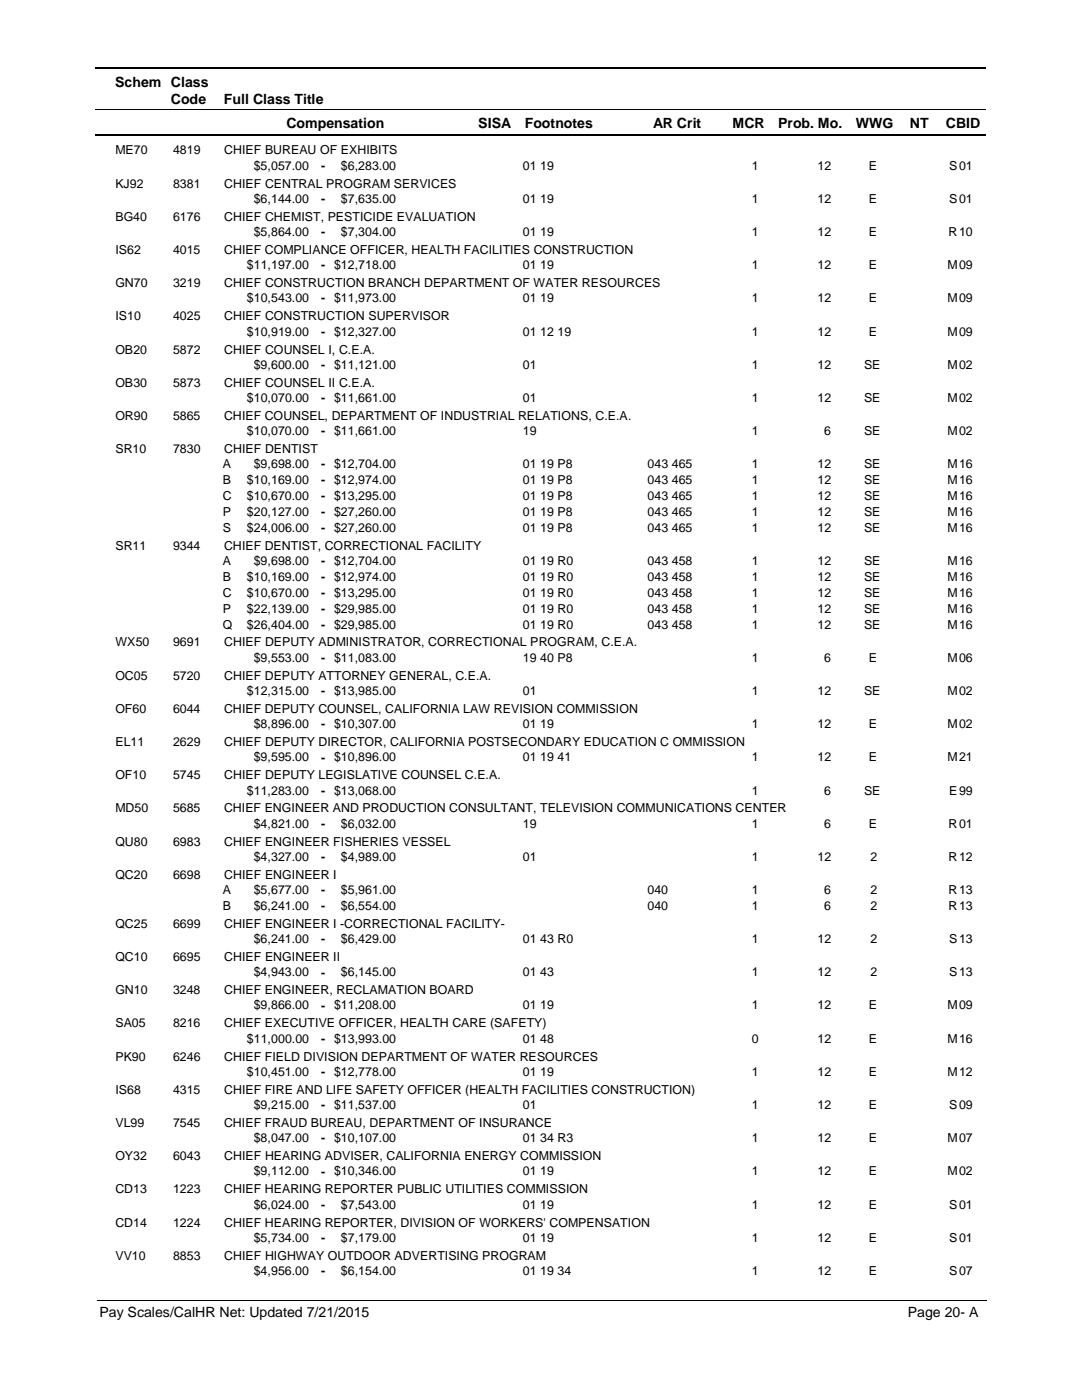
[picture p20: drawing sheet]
<svg xmlns="http://www.w3.org/2000/svg" width="216mm" height="279mm" viewBox="0 0 216 279" stroke-linecap="round" stroke-linejoin="round" font-family="sans-serif">
<defs><g id="words">
<g font-size="2.8">
<text x="23" y="17.3">Schem Class</text>
<text x="34.1" y="20.7">Code</text>
<text x="44.7" y="20.7">Full Class Title</text>
<text x="57.2" y="25.6">Compensation</text>
<text x="95.4" y="25.6">SISA</text>
<text x="104.7" y="25.6">Footnotes</text>
<text x="130.3" y="25.6">AR Crit</text>
<text x="146.2" y="25.6">MCR</text>
<text x="155.3" y="25.6">Prob. Mo.</text>
<text x="170.8" y="25.6">WWG</text>
<text x="181.5" y="25.6">NT</text>
<text x="188.7" y="25.6">CBID</text>
<text x="19.9" y="262.9">Pay Scales/CalHR Net: Updated 7/21/2015</text>
<text x="181.1" y="262.9">Page 20- A</text>
</g>
<g font-size="2.5">
<text x="23" y="30.8">ME70</text>
<text x="34.5" y="30.8">4819</text>
<text x="44.7" y="30.8">CHIEF BUREAU OF EXHIBITS</text>
<text x="50.6" y="33.9">$5,057.00</text>
<text x="64.1" y="33.9">-</text>
<text x="68" y="33.9">$6,283.00</text>
<text x="104.3" y="33.9">01 19</text>
<text x="150" y="33.9">1</text>
<text x="163.1" y="33.9">12</text>
<text x="173.4" y="33.9">E</text>
<text x="189.4" y="33.9">S</text>
<text x="191.4" y="33.9">01</text>
<text x="23" y="37.4">KJ92</text>
<text x="34.5" y="37.4">8381</text>
<text x="44.7" y="37.4">CHIEF CENTRAL PROGRAM SERVICES</text>
<text x="50.6" y="40.5">$6,144.00</text>
<text x="64.1" y="40.5">-</text>
<text x="68" y="40.5">$7,635.00</text>
<text x="104.3" y="40.5">01 19</text>
<text x="150" y="40.5">1</text>
<text x="163.1" y="40.5">12</text>
<text x="173.4" y="40.5">E</text>
<text x="189.4" y="40.5">S</text>
<text x="191.4" y="40.5">01</text>
<text x="23" y="44">BG40</text>
<text x="34.5" y="44">6176</text>
<text x="44.7" y="44">CHIEF CHEMIST, PESTICIDE EVALUATION</text>
<text x="50.6" y="47.1">$5,864.00</text>
<text x="64.1" y="47.1">-</text>
<text x="68" y="47.1">$7,304.00</text>
<text x="104.3" y="47.1">01 19</text>
<text x="150" y="47.1">1</text>
<text x="163.1" y="47.1">12</text>
<text x="173.4" y="47.1">E</text>
<text x="189.3" y="47.1">R</text>
<text x="191.4" y="47.1">10</text>
<text x="23" y="50.7">IS62</text>
<text x="34.5" y="50.7">4015</text>
<text x="44.7" y="50.7">CHIEF COMPLIANCE OFFICER, HEALTH FACILITIES CONSTRUCTION</text>
<text x="49.3" y="53.7">$11,197.00</text>
<text x="64.1" y="53.8">- $12,718.00</text>
<text x="104.3" y="53.7">01 19</text>
<text x="150" y="53.7">1</text>
<text x="163.1" y="53.7">12</text>
<text x="173.4" y="53.7">E</text>
<text x="189.1" y="53.7">M</text>
<text x="191.4" y="53.7">09</text>
<text x="23" y="57.3">GN70</text>
<text x="34.5" y="57.3">3219</text>
<text x="44.7" y="57.3">CHIEF CONSTRUCTION BRANCH DEPARTMENT OF WATER RESOURCES</text>
<text x="23" y="63.9">IS10</text>
<text x="34.5" y="63.9">4025</text>
<text x="44.7" y="63.9">CHIEF CONSTRUCTION SUPERVISOR</text>
<text x="49.3" y="60.3">$10,543.00</text>
<text x="64.1" y="60.4">- $11,973.00</text>
<text x="104.3" y="60.3">01 19</text>
<text x="150" y="60.3">1</text>
<text x="163.1" y="60.3">12</text>
<text x="173.4" y="60.3">E</text>
<text x="189.1" y="60.3">M</text>
<text x="191.4" y="60.3">09</text>
<text x="23" y="70.5">OB20</text>
<text x="34.5" y="70.5">5872</text>
<text x="44.7" y="70.5">CHIEF COUNSEL I, C.E.A.</text>
<text x="49.3" y="67">$10,919.00</text>
<text x="64.1" y="67">- $12,327.00</text>
<text x="104.3" y="67">01 12 19</text>
<text x="150" y="67">1</text>
<text x="163.1" y="67">12</text>
<text x="173.4" y="67">E</text>
<text x="189.1" y="67">M</text>
<text x="191.4" y="67">09</text>
<text x="23" y="77.2">OB30</text>
<text x="34.5" y="77.2">5873</text>
<text x="44.7" y="77.2">CHIEF COUNSEL II C.E.A.</text>
<text x="50.6" y="73.6">$9,600.00</text>
<text x="64.1" y="73.6">- $11,121.00</text>
<text x="104.3" y="73.6">01</text>
<text x="150" y="73.6">1</text>
<text x="163.1" y="73.6">12</text>
<text x="172.4" y="73.6">SE</text>
<text x="189.1" y="73.6">M</text>
<text x="191.4" y="73.6">02</text>
<text x="23" y="83.8">OR90</text>
<text x="34.5" y="83.8">5865</text>
<text x="44.7" y="83.8">CHIEF COUNSEL, DEPARTMENT OF INDUSTRIAL RELATIONS, C.E.A.</text>
<text x="49.3" y="80.2">$10,070.00</text>
<text x="64.1" y="80.2">- $11,661.00</text>
<text x="104.3" y="80.2">01</text>
<text x="150" y="80.2">1</text>
<text x="163.1" y="80.2">12</text>
<text x="172.4" y="80.2">SE</text>
<text x="189.1" y="80.2">M</text>
<text x="191.4" y="80.2">02</text>
<text x="49.3" y="86.8">$10,070.00</text>
<text x="64.1" y="86.9">- $11,661.00</text>
<text x="104.3" y="86.8">19</text>
<text x="150" y="86.8">1</text>
<text x="164.5" y="86.8">6</text>
<text x="172.4" y="86.8">SE</text>
<text x="189.1" y="86.8">M</text>
<text x="191.4" y="86.8">02</text>
<text x="23" y="90.4">SR10</text>
<text x="34.5" y="90.4">7830</text>
<text x="44.5" y="93.5">A</text>
<text x="44.7" y="90.4">CHIEF DENTIST</text>
<text x="50.6" y="93.5">$9,698.00</text>
<text x="64.1" y="93.5">- $12,704.00</text>
<text x="104.3" y="93.5">01 19 P8</text>
<text x="129.2" y="93.5">043 465</text>
<text x="150" y="93.5">1</text>
<text x="163.1" y="93.5">12</text>
<text x="172.4" y="93.5">SE</text>
<text x="189.1" y="93.5">M</text>
<text x="191.4" y="93.5">16</text>
<text x="44.5" y="96.6">B</text>
<text x="44.5" y="99.8">C</text>
<text x="49.3" y="96.6">$10,169.00</text>
<text x="49.3" y="99.8">$10,670.00</text>
<text x="64.1" y="96.7">- $12,974.00</text>
<text x="64.1" y="99.8">- $13,295.00</text>
<text x="104.3" y="96.6">01 19 P8</text>
<text x="104.3" y="99.8">01 19 P8</text>
<text x="129.2" y="96.6">043 465</text>
<text x="129.2" y="99.8">043 465</text>
<text x="150" y="96.6">1</text>
<text x="150" y="99.8">1</text>
<text x="163.1" y="96.6">12</text>
<text x="163.1" y="99.8">12</text>
<text x="172.4" y="96.6">SE</text>
<text x="172.4" y="99.8">SE</text>
<text x="189.1" y="96.6">M</text>
<text x="189.1" y="99.8">M</text>
<text x="191.4" y="96.6">16</text>
<text x="191.4" y="99.8">16</text>
<text x="44.5" y="103">P</text>
<text x="44.5" y="106.2">S</text>
<text x="49.3" y="103">$20,127.00</text>
<text x="49.3" y="106.2">$24,006.00</text>
<text x="64.1" y="103">- $27,260.00</text>
<text x="64.1" y="106.2">- $27,260.00</text>
<text x="104.3" y="103">01 19 P8</text>
<text x="104.3" y="106.2">01 19 P8</text>
<text x="129.2" y="103">043 465</text>
<text x="129.2" y="106.2">043 465</text>
<text x="150" y="103">1</text>
<text x="150" y="106.2">1</text>
<text x="163.1" y="103">12</text>
<text x="163.1" y="106.2">12</text>
<text x="172.4" y="103">SE</text>
<text x="172.4" y="106.2">SE</text>
<text x="189.1" y="103">M</text>
<text x="189.1" y="106.2">M</text>
<text x="191.4" y="103">16</text>
<text x="191.4" y="106.2">16</text>
<text x="23" y="109.7">SR11</text>
<text x="34.5" y="109.7">9344</text>
<text x="44.5" y="112.8">A</text>
<text x="44.7" y="109.7">CHIEF DENTIST, CORRECTIONAL FACILITY</text>
<text x="50.6" y="112.8">$9,698.00</text>
<text x="64.1" y="112.8">- $12,704.00</text>
<text x="104.3" y="112.8">01 19 R0</text>
<text x="129.2" y="112.8">043 458</text>
<text x="150" y="112.8">1</text>
<text x="163.1" y="112.8">12</text>
<text x="172.4" y="112.8">SE</text>
<text x="189.1" y="112.8">M</text>
<text x="191.4" y="112.8">16</text>
<text x="44.5" y="115.9">B</text>
<text x="44.5" y="119.1">C</text>
<text x="49.3" y="115.9">$10,169.00</text>
<text x="49.3" y="119.1">$10,670.00</text>
<text x="64.1" y="116">- $12,974.00</text>
<text x="64.1" y="119.1">- $13,295.00</text>
<text x="104.3" y="115.9">01 19 R0</text>
<text x="104.3" y="119.1">01 19 R0</text>
<text x="129.2" y="115.9">043 458</text>
<text x="129.2" y="119.1">043 458</text>
<text x="150" y="115.9">1</text>
<text x="150" y="119.1">1</text>
<text x="163.1" y="115.9">12</text>
<text x="163.1" y="119.1">12</text>
<text x="172.4" y="115.9">SE</text>
<text x="172.4" y="119.1">SE</text>
<text x="189.1" y="115.9">M</text>
<text x="189.1" y="119.1">M</text>
<text x="191.4" y="115.9">16</text>
<text x="191.4" y="119.1">16</text>
<text x="44.5" y="122.3">P</text>
<text x="44.5" y="125.5">Q</text>
<text x="49.3" y="122.3">$22,139.00</text>
<text x="49.3" y="125.5">$26,404.00</text>
<text x="64.1" y="122.3">- $29,985.00</text>
<text x="64.1" y="125.5">- $29,985.00</text>
<text x="104.3" y="122.3">01 19 R0</text>
<text x="104.3" y="125.5">01 19 R0</text>
<text x="129.2" y="122.3">043 458</text>
<text x="129.2" y="125.5">043 458</text>
<text x="150" y="122.3">1</text>
<text x="150" y="125.5">1</text>
<text x="163.1" y="122.3">12</text>
<text x="163.1" y="125.5">12</text>
<text x="172.4" y="122.3">SE</text>
<text x="172.4" y="125.5">SE</text>
<text x="189.1" y="122.3">M</text>
<text x="189.1" y="125.5">M</text>
<text x="191.4" y="122.3">16</text>
<text x="191.4" y="125.5">16</text>
<text x="23" y="129">WX50</text>
<text x="34.5" y="129">9691</text>
<text x="44.7" y="129">CHIEF DEPUTY ADMINISTRATOR, CORRECTIONAL PROGRAM, C.E.A.</text>
<text x="23" y="135.7">OC05</text>
<text x="34.5" y="135.7">5720</text>
<text x="44.7" y="135.7">CHIEF DEPUTY ATTORNEY GENERAL, C.E.A.</text>
<text x="50.6" y="132.1">$9,553.00</text>
<text x="64.1" y="132.1">- $11,083.00</text>
<text x="104.3" y="132.1">19 40 P8</text>
<text x="150" y="132.1">1</text>
<text x="164.5" y="132.1">6</text>
<text x="173.4" y="132.1">E</text>
<text x="189.1" y="132.1">M</text>
<text x="191.4" y="132.1">06</text>
<text x="23" y="142.3">OF60</text>
<text x="34.5" y="142.3">6044</text>
<text x="44.7" y="142.3">CHIEF DEPUTY COUNSEL, CALIFORNIA LAW REVISION COMMISSION</text>
<text x="49.3" y="138.7">$12,315.00</text>
<text x="64.1" y="138.7">- $13,985.00</text>
<text x="104.3" y="138.7">01</text>
<text x="150" y="138.7">1</text>
<text x="163.1" y="138.7">12</text>
<text x="172.4" y="138.7">SE</text>
<text x="189.1" y="138.7">M</text>
<text x="191.4" y="138.7">02</text>
<text x="23" y="148.9">EL11</text>
<text x="34.5" y="148.9">2629</text>
<text x="44.7" y="148.9">CHIEF DEPUTY DIRECTOR, CALIFORNIA POSTSECONDARY EDUCATION C OMMISSION</text>
<text x="50.6" y="145.3">$8,896.00</text>
<text x="64.1" y="145.3">- $10,307.00</text>
<text x="104.3" y="145.3">01 19</text>
<text x="150" y="145.3">1</text>
<text x="163.1" y="145.3">12</text>
<text x="173.4" y="145.3">E</text>
<text x="189.1" y="145.3">M</text>
<text x="191.4" y="145.3">02</text>
<text x="23" y="155.5">OF10</text>
<text x="34.5" y="155.5">5745</text>
<text x="44.7" y="155.5">CHIEF DEPUTY LEGISLATIVE COUNSEL C.E.A.</text>
<text x="50.6" y="152">$9,595.00</text>
<text x="64.1" y="152">- $10,896.00</text>
<text x="104.3" y="152">01 19 41</text>
<text x="150" y="152">1</text>
<text x="163.1" y="152">12</text>
<text x="173.4" y="152">E</text>
<text x="189.1" y="152">M</text>
<text x="191.4" y="152">21</text>
<text x="49.3" y="158.6">$11,283.00</text>
<text x="64.1" y="158.6">- $13,068.00</text>
<text x="150" y="158.6">1</text>
<text x="164.5" y="158.6">6</text>
<text x="172.4" y="158.6">SE</text>
<text x="189.4" y="158.6">E</text>
<text x="191.4" y="158.6">99</text>
<text x="23" y="162.1">MD50</text>
<text x="34.5" y="162.1">5685</text>
<text x="44.7" y="162.1">CHIEF ENGINEER AND PRODUCTION CONSULTANT, TELEVISION COMMUNICATIONS CENTER</text>
<text x="50.6" y="165.2">$4,821.00</text>
<text x="64.1" y="165.2">-</text>
<text x="68" y="165.2">$6,032.00</text>
<text x="104.3" y="165.2">19</text>
<text x="150" y="165.2">1</text>
<text x="164.5" y="165.2">6</text>
<text x="173.4" y="165.2">E</text>
<text x="189.3" y="165.2">R</text>
<text x="191.4" y="165.2">01</text>
<text x="23" y="168.8">QU80</text>
<text x="34.5" y="168.8">6983</text>
<text x="44.7" y="168.8">CHIEF ENGINEER FISHERIES VESSEL</text>
<text x="50.6" y="171.8">$4,327.00</text>
<text x="64.1" y="171.9">-</text>
<text x="68" y="171.8">$4,989.00</text>
<text x="104.3" y="171.8">01</text>
<text x="150" y="171.8">1</text>
<text x="163.1" y="171.8">12</text>
<text x="173.7" y="171.8">2</text>
<text x="189.3" y="171.8">R</text>
<text x="191.4" y="171.8">12</text>
<text x="23" y="175.4">QC20</text>
<text x="34.5" y="175.4">6698</text>
<text x="44.5" y="178.4">A</text>
<text x="44.7" y="175.4">CHIEF ENGINEER I</text>
<text x="50.6" y="178.4">$5,677.00</text>
<text x="64.1" y="178.5">-</text>
<text x="68" y="178.4">$5,961.00</text>
<text x="129.2" y="178.4">040</text>
<text x="150" y="178.4">1</text>
<text x="164.5" y="178.4">6</text>
<text x="173.7" y="178.4">2</text>
<text x="189.3" y="178.4">R</text>
<text x="191.4" y="178.4">13</text>
<text x="23" y="185.2">QC25</text>
<text x="34.5" y="185.2">6699</text>
<text x="44.5" y="181.6">B</text>
<text x="44.7" y="185.2">CHIEF ENGINEER I -CORRECTIONAL FACILITY-</text>
<text x="50.6" y="181.6">$6,241.00</text>
<text x="64.1" y="181.6">-</text>
<text x="68" y="181.6">$6,554.00</text>
<text x="129.2" y="181.6">040</text>
<text x="150" y="181.6">1</text>
<text x="164.5" y="181.6">6</text>
<text x="173.7" y="181.6">2</text>
<text x="189.3" y="181.6">R</text>
<text x="191.4" y="181.6">13</text>
<text x="23" y="191.8">QC10</text>
<text x="34.5" y="191.8">6695</text>
<text x="44.7" y="191.8">CHIEF ENGINEER II</text>
<text x="50.6" y="188.2">$6,241.00</text>
<text x="64.1" y="188.3">-</text>
<text x="68" y="188.2">$6,429.00</text>
<text x="104.3" y="188.2">01 43 R0</text>
<text x="150" y="188.2">1</text>
<text x="163.1" y="188.2">12</text>
<text x="173.7" y="188.2">2</text>
<text x="189.4" y="188.2">S</text>
<text x="191.4" y="188.2">13</text>
<text x="50.6" y="194.9">$4,943.00</text>
<text x="64.1" y="194.9">-</text>
<text x="68" y="194.9">$6,145.00</text>
<text x="104.3" y="194.9">01 43</text>
<text x="150" y="194.9">1</text>
<text x="163.1" y="194.9">12</text>
<text x="173.7" y="194.9">2</text>
<text x="189.4" y="194.9">S</text>
<text x="191.4" y="194.9">13</text>
<text x="23" y="198.4">GN10</text>
<text x="34.5" y="198.4">3248</text>
<text x="44.7" y="198.4">CHIEF ENGINEER, RECLAMATION BOARD</text>
<text x="50.6" y="201.5">$9,866.00</text>
<text x="64.1" y="201.5">- $11,208.00</text>
<text x="104.3" y="201.5">01 19</text>
<text x="150" y="201.5">1</text>
<text x="163.1" y="201.5">12</text>
<text x="173.4" y="201.5">E</text>
<text x="189.1" y="201.5">M</text>
<text x="191.4" y="201.5">09</text>
<text x="23" y="205">SA05</text>
<text x="34.5" y="205">8216</text>
<text x="44.7" y="205">CHIEF EXECUTIVE OFFICER, HEALTH CARE (SAFETY)</text>
<text x="49.3" y="208.1">$11,000.00</text>
<text x="64.1" y="208.1">- $13,993.00</text>
<text x="104.3" y="208.1">01 48</text>
<text x="150" y="208.1">0</text>
<text x="163.1" y="208.1">12</text>
<text x="173.4" y="208.1">E</text>
<text x="189.1" y="208.1">M</text>
<text x="191.4" y="208.1">16</text>
<text x="23" y="211.7">PK90</text>
<text x="34.5" y="211.7">6246</text>
<text x="44.7" y="211.7">CHIEF FIELD DIVISION DEPARTMENT OF WATER RESOURCES</text>
<text x="49.3" y="214.7">$10,451.00</text>
<text x="64.1" y="214.8">- $12,778.00</text>
<text x="104.3" y="214.7">01 19</text>
<text x="150" y="214.7">1</text>
<text x="163.1" y="214.7">12</text>
<text x="173.4" y="214.7">E</text>
<text x="189.1" y="214.7">M</text>
<text x="191.4" y="214.7">12</text>
<text x="23" y="218.3">IS68</text>
<text x="34.5" y="218.3">4315</text>
<text x="44.7" y="218.3">CHIEF FIRE AND LIFE SAFETY OFFICER (HEALTH FACILITIES CONSTRUCTION)</text>
<text x="50.6" y="221.3">$9,215.00</text>
<text x="64.1" y="221.4">- $11,537.00</text>
<text x="104.3" y="221.3">01</text>
<text x="150" y="221.3">1</text>
<text x="163.1" y="221.3">12</text>
<text x="173.4" y="221.3">E</text>
<text x="189.4" y="221.3">S</text>
<text x="191.4" y="221.3">09</text>
<text x="23" y="224.9">VL99</text>
<text x="34.5" y="224.9">7545</text>
<text x="44.7" y="224.9">CHIEF FRAUD BUREAU, DEPARTMENT OF INSURANCE</text>
<text x="50.6" y="228">$8,047.00</text>
<text x="64.1" y="228">- $10,107.00</text>
<text x="104.3" y="228">01 34 R3</text>
<text x="150" y="228">1</text>
<text x="163.1" y="228">12</text>
<text x="173.4" y="228">E</text>
<text x="189.1" y="228">M</text>
<text x="191.4" y="228">07</text>
<text x="23" y="231.5">OY32</text>
<text x="34.5" y="231.5">6043</text>
<text x="44.7" y="231.5">CHIEF HEARING ADVISER, CALIFORNIA ENERGY COMMISSION</text>
<text x="23" y="238.2">CD13</text>
<text x="34.5" y="238.2">1223</text>
<text x="44.7" y="238.2">CHIEF HEARING REPORTER PUBLIC UTILITIES COMMISSION</text>
<text x="50.6" y="234.6">$9,112.00</text>
<text x="64.1" y="234.6">- $10,346.00</text>
<text x="104.3" y="234.6">01 19</text>
<text x="150" y="234.6">1</text>
<text x="163.1" y="234.6">12</text>
<text x="173.4" y="234.6">E</text>
<text x="189.1" y="234.6">M</text>
<text x="191.4" y="234.6">02</text>
<text x="23" y="244.8">CD14</text>
<text x="34.5" y="244.8">1224</text>
<text x="44.7" y="244.8">CHIEF HEARING REPORTER, DIVISION OF WORKERS' COMPENSATION</text>
<text x="50.6" y="241.2">$6,024.00</text>
<text x="64.1" y="241.2">-</text>
<text x="68" y="241.2">$7,543.00</text>
<text x="104.3" y="241.2">01 19</text>
<text x="150" y="241.2">1</text>
<text x="163.1" y="241.2">12</text>
<text x="173.4" y="241.2">E</text>
<text x="189.4" y="241.2">S</text>
<text x="191.4" y="241.2">01</text>
<text x="23" y="251.4">VV10</text>
<text x="34.5" y="251.4">8853</text>
<text x="44.7" y="251.4">CHIEF HIGHWAY OUTDOOR ADVERTISING PROGRAM</text>
<text x="50.6" y="247.8">$5,734.00</text>
<text x="64.1" y="247.9">-</text>
<text x="68" y="247.8">$7,179.00</text>
<text x="104.3" y="247.8">01 19</text>
<text x="150" y="247.8">1</text>
<text x="163.1" y="247.8">12</text>
<text x="173.4" y="247.8">E</text>
<text x="189.4" y="247.8">S</text>
<text x="191.4" y="247.8">01</text>
<text x="50.6" y="254.5">$4,956.00</text>
<text x="64.1" y="254.5">-</text>
<text x="68" y="254.5">$6,154.00</text>
<text x="104.3" y="254.5">01 19 34</text>
<text x="150" y="254.5">1</text>
<text x="163.1" y="254.5">12</text>
<text x="173.4" y="254.5">E</text>
<text x="189.4" y="254.5">S</text>
<text x="191.4" y="254.5">07</text>
</g>
</g></defs>
<path d="M19 13.5h177.8M19 27h177.8" fill="none" stroke="#000" stroke-width=".36"/>
<path d="M19 21.8h177.8" fill="none" stroke="#000" stroke-width=".2"/>
<g fill="#fff">
<path d="M46.9 31.2h16.3v3h-16.3z"/>
<path d="M191 31.2h4.2v3h-4.2z"/>
<path d="M46.9 37.8h16.3v3h-16.3z"/>
<path d="M191 37.8h4.2v3h-4.2z"/>
<path d="M46.9 44.5h16.3v3h-16.3z"/>
<path d="M191 44.5h4.2v3h-4.2z"/>
<path d="M46.9 51.1h16.3v3h-16.3z"/>
<path d="M191 51.1h4.2v3h-4.2z"/>
<path d="M46.9 57.7h16.3v3h-16.3z"/>
<path d="M191 57.7h4.2v3h-4.2z"/>
<path d="M46.9 64.3h16.3v3h-16.3z"/>
<path d="M191 64.3h4.2v3h-4.2z"/>
<path d="M46.9 71h16.3v3h-16.3z"/>
<path d="M191 71h4.2v3h-4.2z"/>
<path d="M46.9 77.6h16.3v3h-16.3z"/>
<path d="M191 77.6h4.2v3h-4.2z"/>
<path d="M46.9 84.2h16.3v3h-16.3z"/>
<path d="M191 84.2h4.2v3h-4.2z"/>
<path d="M46.9 90.8h16.3v3h-16.3z"/>
<path d="M191 90.8h4.2v3h-4.2z"/>
<path d="M46.9 94h16.3v3h-16.3z"/>
<path d="M191 94h4.2v3h-4.2z"/>
<path d="M46.9 97.2h16.3v3h-16.3z"/>
<path d="M191 97.2h4.2v3h-4.2z"/>
<path d="M46.9 100.4h16.3v2.9h-16.3z"/>
<path d="M191 100.4h4.2v2.9h-4.2z"/>
<path d="M46.9 103.5h16.3v3h-16.3z"/>
<path d="M191 103.5h4.2v3h-4.2z"/>
<path d="M46.9 110.1h16.3v3h-16.3z"/>
<path d="M191 110.1h4.2v3h-4.2z"/>
<path d="M46.9 113.3h16.3v3h-16.3z"/>
<path d="M191 113.3h4.2v3h-4.2z"/>
<path d="M46.9 116.5h16.3v2.9h-16.3z"/>
<path d="M191 116.5h4.2v2.9h-4.2z"/>
<path d="M46.9 119.7h16.3v2.9h-16.3z"/>
<path d="M191 119.7h4.2v2.9h-4.2z"/>
<path d="M46.9 122.8h16.3v3h-16.3z"/>
<path d="M191 122.8h4.2v3h-4.2z"/>
<path d="M46.9 129.5h16.3v2.9h-16.3z"/>
<path d="M191 129.5h4.2v2.9h-4.2z"/>
<path d="M46.9 136.1h16.3v2.9h-16.3z"/>
<path d="M191 136.1h4.2v2.9h-4.2z"/>
<path d="M46.9 142.7h16.3v3h-16.3z"/>
<path d="M191 142.7h4.2v3h-4.2z"/>
<path d="M46.9 149.3h16.3v3h-16.3z"/>
<path d="M191 149.3h4.2v3h-4.2z"/>
<path d="M46.9 155.9h16.3v3h-16.3z"/>
<path d="M191 155.9h4.2v3h-4.2z"/>
<path d="M46.9 162.6h16.3v2.9h-16.3z"/>
<path d="M191 162.6h4.2v2.9h-4.2z"/>
<path d="M46.9 169.2h16.3v3h-16.3z"/>
<path d="M191 169.2h4.2v3h-4.2z"/>
<path d="M46.9 175.8h16.3v3h-16.3z"/>
<path d="M191 175.8h4.2v3h-4.2z"/>
<path d="M46.9 179h16.3v2.9h-16.3z"/>
<path d="M191 179h4.2v2.9h-4.2z"/>
<path d="M46.9 185.6h16.3v3h-16.3z"/>
<path d="M191 185.6h4.2v3h-4.2z"/>
<path d="M46.9 192.2h16.3v3h-16.3z"/>
<path d="M191 192.2h4.2v3h-4.2z"/>
<path d="M46.9 198.8h16.3v3h-16.3z"/>
<path d="M191 198.8h4.2v3h-4.2z"/>
<path d="M46.9 205.5h16.3v2.9h-16.3z"/>
<path d="M191 205.5h4.2v2.9h-4.2z"/>
<path d="M46.9 212.1h16.3v3h-16.3z"/>
<path d="M191 212.1h4.2v3h-4.2z"/>
<path d="M46.9 218.7h16.3v3h-16.3z"/>
<path d="M191 218.7h4.2v3h-4.2z"/>
<path d="M46.9 225.3h16.3v3h-16.3z"/>
<path d="M191 225.3h4.2v3h-4.2z"/>
<path d="M46.9 232h16.3v2.9h-16.3z"/>
<path d="M191 232h4.2v2.9h-4.2z"/>
<path d="M46.9 238.6h16.3v3h-16.3z"/>
<path d="M191 238.6h4.2v3h-4.2z"/>
<path d="M46.9 245.2h16.3v3h-16.3z"/>
<path d="M191 245.2h4.2v3h-4.2z"/>
<path d="M46.9 251.8h16.3v3h-16.3z"/>
<path d="M191 251.8h4.2v3h-4.2z"/>
</g>
<path d="M19.4 259.6h177.4" fill="none" stroke="#000" stroke-width=".2"/>
<use href="#words"/>
</svg>
